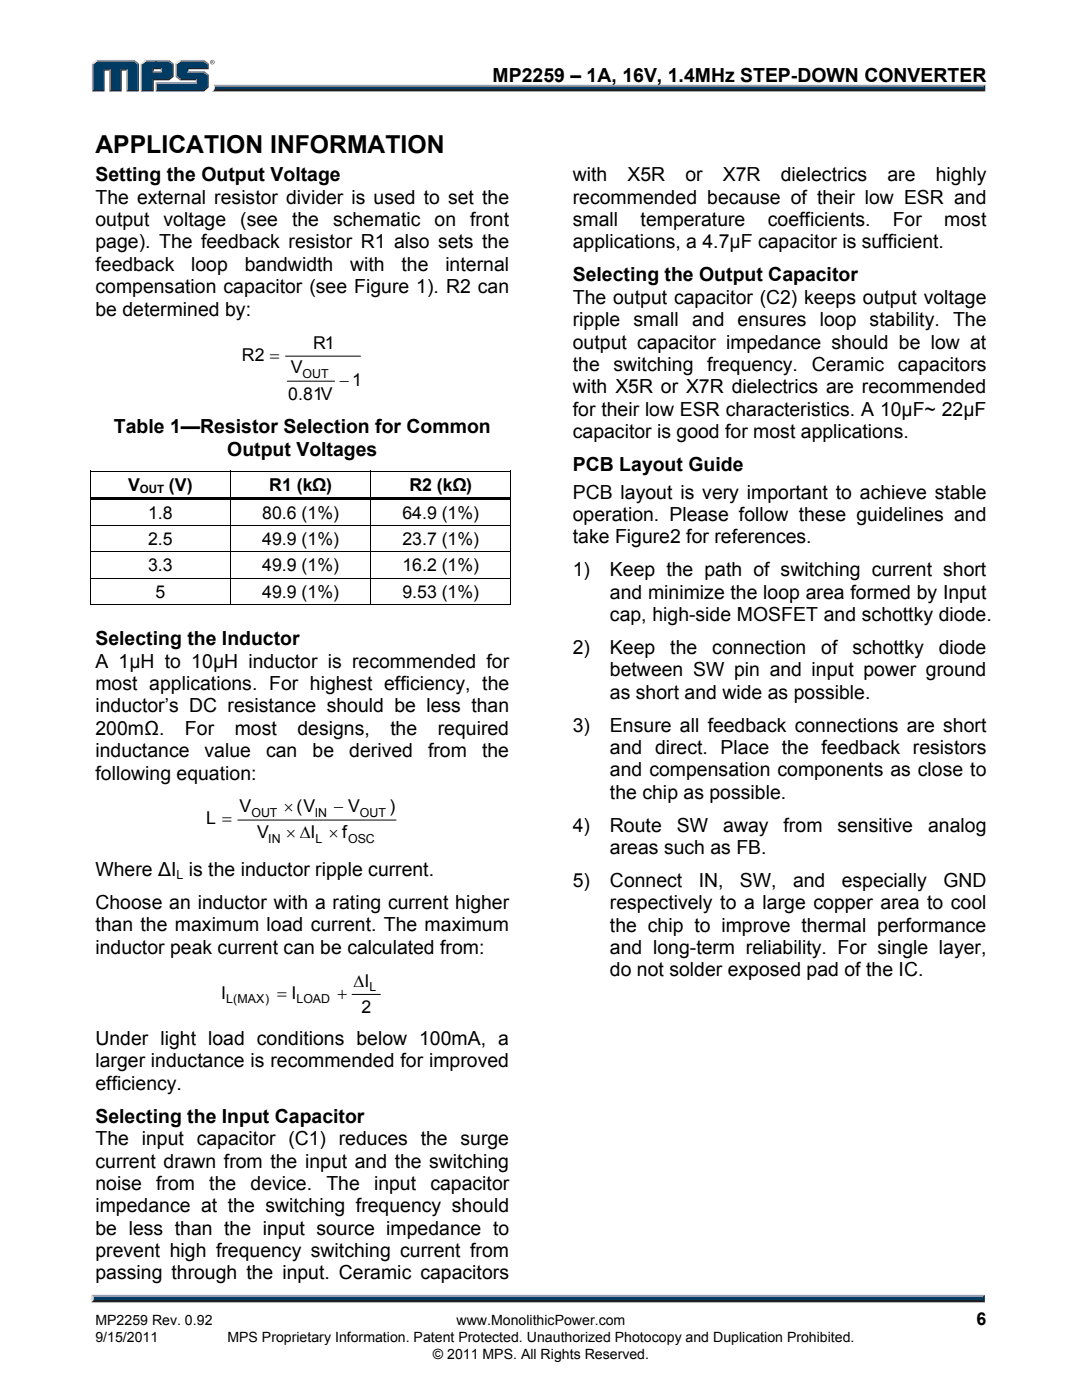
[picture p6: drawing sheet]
<svg xmlns="http://www.w3.org/2000/svg" width="216mm" height="279mm" viewBox="0 0 216 279" stroke-linecap="round" stroke-linejoin="round" font-family="sans-serif">
<defs><g id="words">
<text font-size="4.9" x="19" y="30.5">APPLICATION INFORMATION</text>
<g font-size="3.9">
<text x="98.3" y="16.3">MP2259 – 1A, 16V, 1.4MHz STEP-DOWN CONVERTER</text>
<text x="19" y="36.2">Setting the Output Voltage</text>
<text x="19" y="40.7">The external resistor divider is used to set the</text>
<text x="114.3" y="36.2">with</text>
<text x="114.3" y="40.7">recommended because of their low ESR and</text>
<text x="125.2" y="36.2">X5R</text>
<text x="136.8" y="36.2">or</text>
<text x="144.3" y="36.2">X7R</text>
<text x="155.8" y="36.2">dielectrics</text>
<text x="177.1" y="36.2">are</text>
<text x="186.7" y="36.2">highly</text>
<text x="19" y="45.1">output</text>
<text x="32.6" y="45.1">voltage</text>
<text x="47.9" y="45.1">(see</text>
<text x="58.3" y="45.1">the</text>
<text x="66.5" y="45.1">schematic</text>
<text x="86.7" y="45.1">on</text>
<text x="93.8" y="45.1">front</text>
<text x="114.3" y="45.1">small</text>
<text x="127.8" y="45.1">temperature</text>
<text x="153.2" y="45.1">coefficients.</text>
<text x="178.1" y="45.1">For</text>
<text x="188.4" y="45.1">most</text>
<text x="19" y="49.6">page). The feedback resistor R1 also sets the</text>
<text x="114.3" y="49.6">applications, a 4.7µF capacitor is sufficient.</text>
<text x="19" y="54">feedback</text>
<text x="19" y="58.5">compensation capacitor (see Figure 1). R2 can</text>
<text x="38.1" y="54">loop</text>
<text x="48.8" y="54">bandwidth</text>
<text x="69.9" y="54">with</text>
<text x="80.1" y="54">the</text>
<text x="88.9" y="54">internal</text>
<text x="114.3" y="56.2">Selecting the Output Capacitor</text>
<text x="19" y="63">be determined by:</text>
<text x="114.3" y="60.6">The output capacitor (C2) keeps output voltage</text>
<text x="114.3" y="65.1">ripple small and ensures loop stability. The</text>
<text x="114.3" y="69.6">output capacitor impedance should be low at</text>
<text x="114.3" y="74">the</text>
<text x="122.4" y="74">switching</text>
<text x="141.1" y="74">frequency.</text>
<text x="162" y="74">Ceramic</text>
<text x="179.2" y="74">capacitors</text>
<text x="114.3" y="78.5">with X5R or X7R dielectrics are recommended</text>
<text x="114.3" y="82.9">for their low ESR characteristics. A 10µF~ 22µF</text>
<text x="22.7" y="86.5">Table 1—Resistor Selection for Common</text>
<text x="114.3" y="87.4">capacitor is good for most applications.</text>
<text x="45.3" y="91">Output Voltages</text>
<text x="114.3" y="94">PCB Layout Guide</text>
<text x="114.3" y="99.5">PCB layout is very important to achieve stable</text>
<text x="114.3" y="103.9">operation. Please follow these guidelines and</text>
<text x="114.3" y="108.4">take Figure2 for references.</text>
<text x="114.3" y="115">1)</text>
<text x="121.7" y="119.5">and minimize the loop area formed by Input</text>
<text x="121.7" y="115">Keep the path of switching current short</text>
<text x="121.7" y="123.9">cap, high-side MOSFET and schottky diode.</text>
<text x="19" y="128.8">Selecting the Inductor</text>
<text x="114.3" y="130.5">2)</text>
<text x="121.7" y="130.5">Keep</text>
<text x="133.8" y="130.5">the</text>
<text x="142.1" y="130.5">connection</text>
<text x="163.9" y="130.5">of</text>
<text x="170.1" y="130.5">schottky</text>
<text x="187.3" y="130.5">diode</text>
<text x="19" y="133.2">A 1µH to 10µH inductor is recommended for</text>
<text x="19" y="137.7">most applications. For highest efficiency, the</text>
<text x="121.7" y="135">between SW pin and input power ground</text>
<text x="19" y="142.2">inductor’s DC resistance should be less than</text>
<text x="121.7" y="139.4">as short and wide as possible.</text>
<text x="19" y="146.6">200mΩ.</text>
<text x="36.9" y="146.6">For</text>
<text x="46.8" y="146.6">most</text>
<text x="59.3" y="146.6">designs,</text>
<text x="77.9" y="146.6">the</text>
<text x="87.3" y="146.6">required</text>
<text x="114.3" y="146">3)</text>
<text x="121.7" y="146">Ensure all feedback connections are short</text>
<text x="19" y="151.1">inductance</text>
<text x="19" y="155.6">following equation:</text>
<text x="40.8" y="151.1">value</text>
<text x="53.1" y="151.1">can</text>
<text x="62.4" y="151.1">be</text>
<text x="69.7" y="151.1">derived</text>
<text x="85.4" y="151.1">from</text>
<text x="96.2" y="151.1">the</text>
<text x="121.7" y="150.5">and direct. Place the feedback resistors</text>
<text x="121.7" y="154.9">and compensation components as close to</text>
<text x="121.7" y="159.4">the chip as possible.</text>
<text x="114.3" y="166">4)</text>
<text x="121.7" y="166">Route</text>
<text x="135" y="166">SW</text>
<text x="144.3" y="166">away</text>
<text x="156.3" y="166">from</text>
<text x="167.1" y="166">sensitive</text>
<text x="185.2" y="166">analog</text>
<text x="121.7" y="170.4">areas such as FB.</text>
<text x="19" y="174.8">Where ΔI is the inductor ripple current.</text>
<text x="114.3" y="177">5)</text>
<text x="121.7" y="177">Connect</text>
<text x="139.4" y="177">IN,</text>
<text x="147.6" y="177">SW,</text>
<text x="158.2" y="177">and</text>
<text x="168" y="177">especially</text>
<text x="188.2" y="177">GND</text>
<text x="19" y="181.4">Choose an inductor with a rating current higher</text>
<text x="19" y="185.9">than the maximum load current. The maximum</text>
<text x="121.7" y="181.5">respectively to a large copper area to cool</text>
<text x="121.7" y="185.9">the chip to improve thermal performance</text>
<text x="19" y="190.4">inductor peak current can be calculated from:</text>
<text x="121.7" y="190.4">and long-term reliability. For single layer,</text>
<text x="121.7" y="194.9">do not solder exposed pad of the IC.</text>
<text x="19.1" y="208.6">Under light load conditions below 100mA, a</text>
<text x="19.1" y="213">larger inductance is recommended for improved</text>
<text x="19.1" y="217.5">efficiency.</text>
<text x="19.1" y="224.1">Selecting the Input Capacitor</text>
<text x="19.1" y="228.5">The input capacitor (C1) reduces the surge</text>
<text x="19.1" y="233">current drawn from the input and the switching</text>
<text x="19.1" y="237.5">noise</text>
<text x="31.2" y="237.5">from</text>
<text x="41.8" y="237.5">the</text>
<text x="50" y="237.5">device.</text>
<text x="65.1" y="237.5">The</text>
<text x="74.6" y="237.5">input</text>
<text x="85.9" y="237.5">capacitor</text>
<text x="19.1" y="241.9">impedance at the switching frequency should</text>
<text x="19.1" y="246.4">be less than the input source impedance to</text>
<text x="19.1" y="250.8">prevent high frequency switching current from</text>
<text x="19.1" y="255.3">passing through the input. Ceramic capacitors</text>
</g>
<g font-size="3.5">
<text x="48.2" y="71.9">R2 =</text>
<text x="62.5" y="69.7">R1</text>
<text x="58" y="74.5">V</text>
<text x="67.8" y="76.9">−1</text>
<text x="57.5" y="79.7">0.81V</text>
<text x="25.6" y="97.9">V</text>
<text x="33.7" y="97.9">(V)</text>
<text x="53.7" y="97.9">R1 (kΩ)</text>
<text x="81.7" y="97.9">R2 (kΩ)</text>
<text x="29.5" y="103.5">1.8</text>
<text x="52.3" y="103.5">80.6 (1%)</text>
<text x="80.3" y="103.5">64.9 (1%)</text>
<text x="29.5" y="108.8">2.5</text>
<text x="52.3" y="108.8">49.9 (1%)</text>
<text x="80.3" y="108.8">23.7 (1%)</text>
<text x="29.5" y="114">3.3</text>
<text x="31" y="119.3">5</text>
<text x="52.3" y="119.3">49.9 (1%)</text>
<text x="52.3" y="114">49.9 (1%)</text>
<text x="80.3" y="119.3">9.53 (1%)</text>
<text x="80.3" y="114">16.2 (1%)</text>
<text x="41.2" y="164.5">L =</text>
<text x="47.8" y="162.1">V</text>
<text x="51.3" y="167.3">V</text>
<text x="56.6" y="162.1">× (V</text>
<text x="57.1" y="167.3">× ΔI</text>
<text x="65.6" y="167.3">× f</text>
<text x="66.6" y="162.1">− V</text>
<text x="77.7" y="162.1">)</text>
<text x="70.5" y="196.9">ΔI</text>
<text x="44.1" y="199.3">I</text>
<text x="55.3" y="199.3">= I</text>
<text x="67.3" y="199.3">+</text>
<text x="72.1" y="202.1">2</text>
<text x="194.9" y="264.5">6</text>
</g>
<g font-size="2.8">
<text x="19" y="267.9">9/15/2011</text>
<text x="19" y="264.5">MP2259 Rev. 0.92</text>
<text x="45.4" y="267.9">MPS Proprietary Information. Patent Protected. Unauthorized Photocopy and Duplication Prohibited.</text>
<text x="91.1" y="264.5">www.MonolithicPower.com</text>
<text x="86.4" y="271.1">© 2011 MPS. All Rights Reserved.</text>
</g>
<g font-size="2.5">
<text x="60.4" y="75.4">OUT</text>
<text x="50.2" y="163">OUT</text>
<text x="62.8" y="163">IN</text>
<text x="71.8" y="163">OUT</text>
<text x="53.5" y="168.2">IN</text>
<text x="63" y="168.2">L</text>
<text x="69.4" y="168.2">OSC</text>
<text x="35.2" y="175.4">L</text>
<text x="73.7" y="197.8">L</text>
<text x="45.1" y="200.2">L(MAX)</text>
<text x="59.2" y="200.2">LOAD</text>
</g>
<text font-size="2.3" x="27.9" y="98.4">OUT</text>
</g></defs>
<path d="M18.7 259.2h177.4l.4 .7h-178.3z" fill="#231f20"/>
<path d="M18.3 258.4h178.2l-.4 .8h-177.4z" fill="#94a0b9"/>
<path d="M196.5 258.4v1.5l-.4-.4v-.6z" fill="#001339"/>
<path d="M18.7 258.9h177.4v.6h-177.4z" fill="#003b63"/>
<path d="M18.2 258.4l.5 .5v.5l-.5 .5z" fill="#dcddde"/>
<path d="M42.7 16.9h153.9l-.4 .7h-153.4z" fill="#94a0b9"/>
<path d="M42.8 17.6h153.4l.4 .6h-154.3l.4-.2z" fill="#231f20"/>
<path d="M196.2 17.3l.4-.4v1.3l-.4-.4z" fill="#001339"/>
<path d="M42.9 17.3h153.3v.5h-153.4z" fill="#003b63"/>
<path d="M42.7 16.9l.2 .5a.79 .79 0 0 1-.6 .8h.1a1.24 1.24 0 0 0 .3-1.3z" fill="#dcddde"/>
<path d="M30.4 14.4l.3-.2h1.3l.3 .2z" fill="#94a0b9"/>
<g fill="#003b63">
<path d="M18.6 12.8l.8-.6h7.2l.8 .6v5.2h-2v-4.2h-1.4v4.2h-2v-4.2h-1.4v4.2h-2z"/>
<path d="M28.3 12.8l.8-.6h2.2v1.4h-.9v.8h1.9v-.8h-1.3v-1.4h2.6l.8 .6v2.3l-.8 .7h-3.2v2.2h-2.1z"/>
<path d="M31.3 16.6h8v-.8h-3.2l-.9-.7v-2.3l.9-.6h4.4l.9 .6v.8h-4.1v.8h3.2l.9 .7v2.2l-.9 .7h-9.2z"/>
</g>
<path d="M35.9 12.1h4.8" fill="none" stroke="#94a0b9" stroke-width=".27"/>
<path d="M35 12.7l.9-.7 .2 .2-.8 .6z" fill="#dcddde"/>
<path d="M35.1 12.7v2.6" fill="none" stroke="#94a0b9" stroke-width=".27"/>
<path d="M35 15.3l.3-.2 .8 .7-.2 .2z" fill="#547194"/>
<path d="M35.9 15.9h3.4" fill="none" stroke="#001339" stroke-width=".27"/>
<g fill="#94a0b9">
<path d="M31 16.4h8.1v-.4l.2-.2v.8h-8z"/>
<path d="M31 16.4l.3 .2v1.4l-.3 .2z"/>
</g>
<path d="M37.3 13.6h4.1v-.8l.2-.1v1.1h-4v.4l-.3 .2z" fill="#001339"/>
<path d="M37.3 14.3h3.4" fill="none" stroke="#94a0b9" stroke-width=".27"/>
<path d="M40.7 14.2l.9 .7-.2 .2-.9-.7z" fill="#547194"/>
<g fill="#001339">
<path d="M31 18.2l.3-.2h9.2l.9-.7v-2.2l.2-.2v2.5l-.9 .8z"/>
<path d="M30.4 15.8h3.2l.8-.7v-2.3l.2-.1v2.6l-.9 .7h-3v2.2h-2.6l.2-.2h2.1z"/>
</g>
<path d="M33.7 12l.9 .7-.2 .1-.8-.6z" fill="#547194"/>
<path d="M29 12.1h4.7" fill="none" stroke="#94a0b9" stroke-width=".27"/>
<path d="M28.1 12.7l.9-.7 .1 .2-.8 .6z" fill="#dcddde"/>
<path d="M28.2 12.7v5.5" fill="none" stroke="#94a0b9" stroke-width=".27"/>
<path d="M32 13.8l.3-.2v.8l-.3-.2z" fill="#94a0b9"/>
<g fill="#001339">
<path d="M30.4 13.6h1.9l-.3 .2h-1.3v.4l-.3 .2z"/>
<path d="M27.4 12.8l.3-.1v5.5h-2.5l.2-.2h2z"/>
</g>
<path d="M26.8 12l.9 .7-.3 .1-.8-.6z" fill="#547194"/>
<path d="M19.2 12.1h7.6" fill="none" stroke="#94a0b9" stroke-width=".27"/>
<path d="M18.3 12.7l.9-.7 .2 .2-.8 .6z" fill="#dcddde"/>
<path d="M18.5 12.7v5.5" fill="none" stroke="#94a0b9" stroke-width=".27"/>
<path d="M20.6 13.8h1.4l-.2 .3h-.9v4.1h-2.6l.3-.2h2z" fill="#001339"/>
<path d="M21.9 13.8v4.4" fill="none" stroke="#94a0b9" stroke-width=".27"/>
<path d="M24 13.8h1.4l-.2 .3h-.9v4.1h-2.5l.2-.2h2z" fill="#001339"/>
<path d="M25.3 13.8v4.4" fill="none" stroke="#94a0b9" stroke-width=".27"/>
<path d="M40.7 12l.9 .7-.2 .1-.9-.6z" fill="#547194"/>
<path d="M41.9 12.4a.45 .45 0 0 1 .9 0 .45 .45 0 0 1-.9 0zM42 12.4a.37 .37 0 0 0 .7 0 .37 .37 0 0 0-.7 0zM42.2 12.2h.3l.1 .5-.3-.3-.1 .3zM42.3 12.2v.2h.1z" fill="#231f20"/>
<g fill="none" stroke="#000" stroke-width=".2">
<path d="M57 71.1h14.9M57.3 76.1h9.5M17.9 94h28M18 94.6v4.6M46 94.6v4.6M46.1 94h27.8M74 94.6v4.6M74.1 94h27.8M102 94.6v4.6M18 100.2v4.6M18 105.5v4.5M18 110.7v4.6"/>
<path d="M18 116v4.7M18.1 104.9h27.8M18.1 110.1h27.8M18.1 115.4h27.8M46 100.2v4.6M46 105.5v4.5M46 110.7v4.6M46 116v4.7M46.1 104.9h27.8M46.1 110.1h27.8M46.1 115.4h27.8M74 100.2v4.6"/>
<path d="M74 105.5v4.5M74 110.7v4.6M74 116v4.7M74.1 104.9h27.8M74.1 110.1h27.8M74.1 115.4h27.8M102 100.2v4.6M102 105.5v4.5M102 110.7v4.6M102 116v4.7M17.9 120.6h28M46.1 120.6h27.8"/>
<path d="M74.1 120.6h27.8M47.5 163.7h31.5M70.3 198.5h5.6"/>
</g>
<g fill="#000">
<path d="M17.9 93.9h.2v.7h-.2zM18.1 99.2h27.8v.5h-27.8zM45.9 93.9h.2v.7h-.2zM45.9 99.2h28v.5h-28zM73.9 93.9h.2v.7h-.2zM73.9 99.2h28v.5h-28zM101.9 93.9h.1v.7h-.1zM101.9 93.9h.1v.2h-.1zM17.9 99.2h.2v1h-.2zM17.9 104.8h.2v.7h-.2zM17.9 110h.2v.7h-.2zM17.9 115.3h.2v.7h-.2z"/>
<path d="M45.9 99.7h.2v.5h-.2zM45.9 104.8h.2v.7h-.2zM45.9 110h.2v.7h-.2zM45.9 115.3h.2v.7h-.2zM73.9 99.7h.2v.5h-.2zM73.9 104.8h.2v.7h-.2zM73.9 110h.2v.7h-.2zM73.9 115.3h.2v.7h-.2zM101.9 99.2h.1v1h-.1zM101.9 104.8h.1v.7h-.1zM101.9 110h.1v.7h-.1zM101.9 115.3h.1v.7h-.1z"/>
<path d="M101.9 120.6h.1v.1h-.1z"/>
</g>
<use href="#words"/>
</svg>
